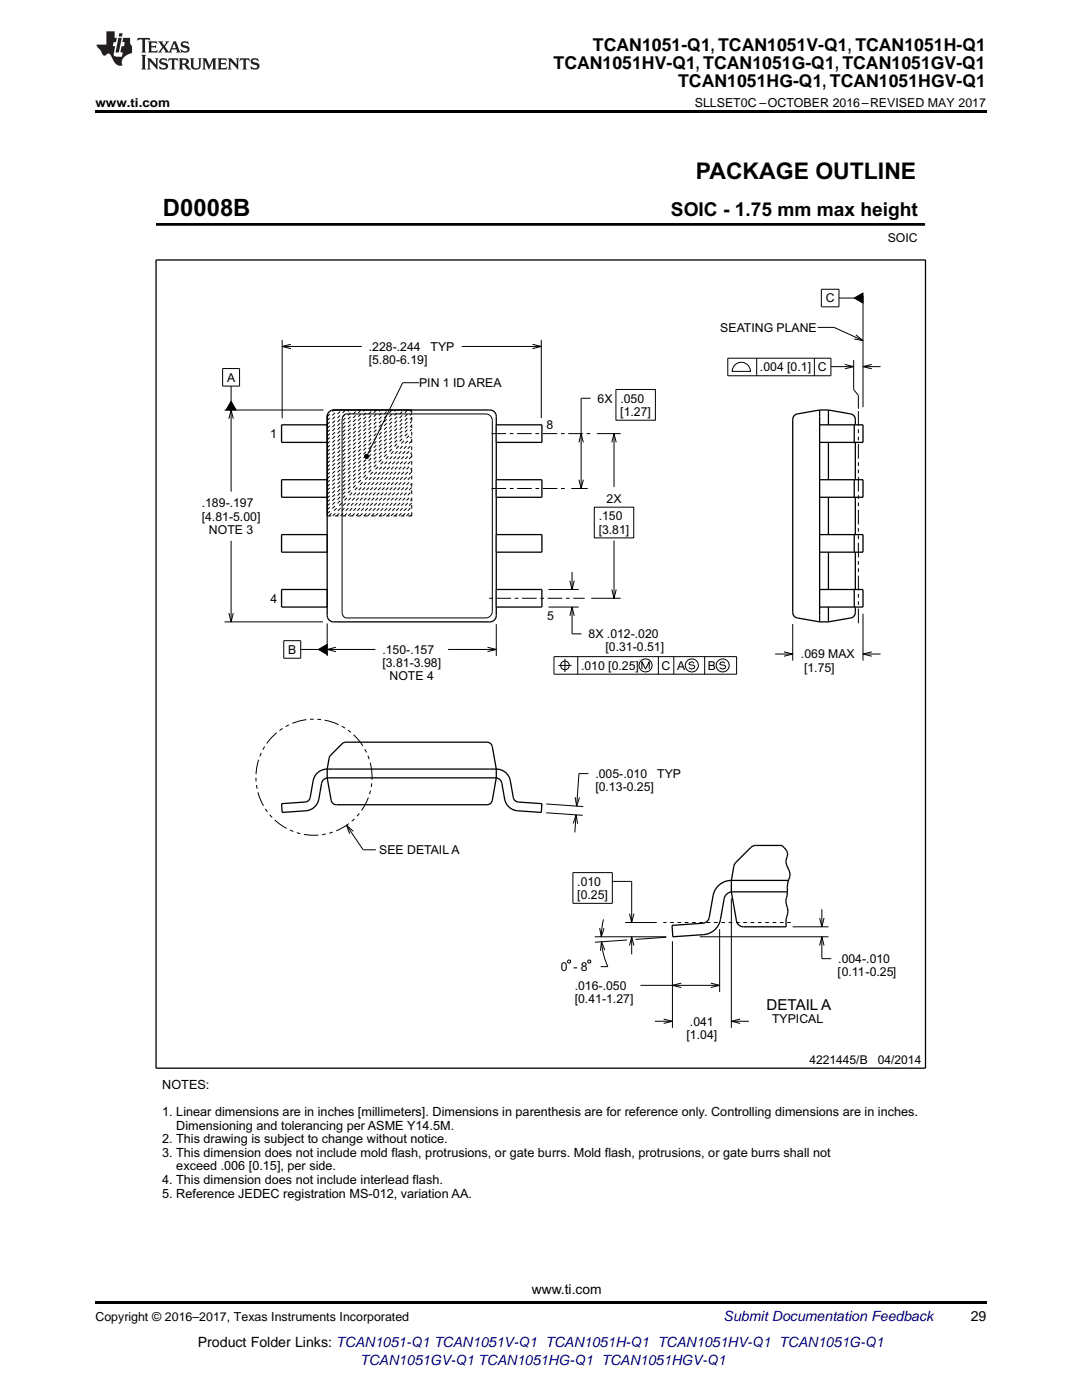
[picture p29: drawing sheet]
<svg xmlns="http://www.w3.org/2000/svg" width="216mm" height="279mm" viewBox="0 0 216 279" stroke-linecap="round" stroke-linejoin="round" font-family="sans-serif">
<defs><g id="words">
<text font-size="4.8" x="32.5" y="43.1">D0008B</text>
<text font-size="4.6" x="138.8" y="35.7">PACKAGE OUTLINE</text>
<text font-size="3.8" x="133.9" y="43.1">SOIC - 1.75 mm max height</text>
<g font-size="3.5">
<text x="118.3" y="10.2">TCAN1051-Q1, TCAN1051V-Q1, TCAN1051H-Q1</text>
<text x="110.5" y="13.8">TCAN1051HV-Q1, TCAN1051G-Q1, TCAN1051GV-Q1</text>
<text x="135.3" y="17.3">TCAN1051HG-Q1, TCAN1051HGV-Q1</text>
</g>
<text font-size="3" x="153" y="201.5">DETAIL A</text>
<g font-size="2.8">
<text x="106.1" y="258.2">www.ti.com</text>
<text x="193.7" y="263.6">29</text>
<text x="39.5" y="268.9">Product Folder Links: TCAN1051-Q1 TCAN1051V-Q1 TCAN1051H-Q1 TCAN1051HV-Q1 TCAN1051G-Q1</text>
</g>
<g font-size="2.8" fill="#0000c8">
<text x="144.4" y="263.6">Submit Documentation Feedback</text>
<text x="71.9" y="272.4">TCAN1051GV-Q1 TCAN1051HG-Q1 TCAN1051HGV-Q1</text>
</g>
<g font-size="2.5">
<text x="19" y="21.4">www.ti.com</text>
<text x="138.6" y="21.4">SLLSET0C –OCTOBER 2016–REVISED MAY 2017</text>
<text x="32.4" y="217.3">NOTES:</text>
<text x="32.4" y="222.7">1. Linear dimensions are in inches [millimeters]. Dimensions in parenthesis are for reference only. Controlling dimensions are in inches.</text>
<text x="35.2" y="225.4">Dimensioning and tolerancing per ASME Y14.5M.</text>
<text x="32.4" y="228.2">2. This drawing is subject to change without notice.</text>
<text x="32.4" y="230.9">3. This dimension does not include mold flash, protrusions, or gate burrs. Mold flash, protrusions, or gate burrs shall not</text>
<text x="35.2" y="233.6">exceed .006 [0.15], per side.</text>
<text x="32.4" y="236.3">4. This dimension does not include interlead flash.</text>
<text x="32.4" y="239">5. Reference JEDEC registration MS-012, variation AA.</text>
<text x="19" y="263.6">Copyright © 2016–2017, Texas Instruments Incorporated</text>
</g>
<g font-size="2.4">
<text x="177.2" y="48.3">SOIC</text>
<text x="164.8" y="60.4">C</text>
<text x="73.6" y="70">.228-.244</text>
<text x="85.9" y="70">TYP</text>
<text x="143.7" y="66.2">SEATING PLANE</text>
<text x="45.3" y="76.2">A</text>
<text x="73.6" y="72.6">[5.80-6.19]</text>
<text x="83.6" y="77.3">PIN 1 ID AREA</text>
<text x="151.6" y="74.1">.004 [0.1] C</text>
<text x="119.2" y="80.4">6X .050</text>
<text x="123.8" y="83">[1.27]</text>
<text x="53.9" y="87.4">1</text>
<text x="109" y="85.7">8</text>
<text x="40.3" y="101.3">.189-.197</text>
<text x="121" y="100.3">2X</text>
<text x="40.3" y="103.9">[4.81-5.00]</text>
<text x="41.7" y="106.5">NOTE 3</text>
<text x="119.5" y="103.8">.150</text>
<text x="119.5" y="106.5">[3.81]</text>
<text x="53.9" y="120.3">4</text>
<text x="109.2" y="123.8">5</text>
<text x="57.5" y="130.5">B</text>
<text x="76.3" y="130.5">.150-.157</text>
<text x="117.4" y="127.4">8X .012-.020</text>
<text x="120.8" y="130">[0.31-0.51]</text>
<text x="159.8" y="131.4">.069 MAX</text>
<text x="76.3" y="133.1">[3.81-3.98]</text>
<text x="77.7" y="135.7">NOTE 4</text>
<text x="115.9" y="133.7">.010 [0.25]</text>
<text x="132" y="133.7">C A</text>
<text x="141.3" y="133.7">B</text>
<text x="160.4" y="134">[1.75]</text>
<text x="118.8" y="155.3">.005-.010</text>
<text x="131.1" y="155.3">TYP</text>
<text x="118.8" y="157.9">[0.13-0.25]</text>
<text x="75.7" y="170.5">SEE DETAIL A</text>
<text x="115.2" y="176.8">.010</text>
<text x="115.2" y="179.4">[0.25]</text>
<text x="111.9" y="193.8">0 - 8</text>
<text x="114.7" y="197.5">.016-.050</text>
<text x="167.1" y="194.8">[0.11-0.25]</text>
<text x="167.3" y="192.2">.004-.010</text>
<text x="114.7" y="200.2">[0.41-1.27]</text>
<text x="137" y="207.3">[1.04]</text>
<text x="137.7" y="204.7">.041</text>
<text x="154.1" y="204.2">TYPICAL</text>
<text x="161.5" y="212.3">4221445/B</text>
<text x="175.2" y="212.3">04/2014</text>
</g>
<text font-size=".3" x="103.9" y="45">SCALE 2.800</text>
</g></defs>
<path d="M19 22h177.8v.5h-177.8zM170.4 59.5l1.8-1v2zM46.1 80.1l1 1.7h-2zM72.8 90.9l.3-.2h.3l.2 .4-.2 .3-.3 .1-.3-.2zM63.5 129.6l1.8-1v2zM19 259.7h177.8v.5h-177.8z" fill="#000"/>
<g fill="none" stroke="#000" stroke-width=".2">
<path d="M31.1 44.8h153.4M163.9 57.7h3.5v3.5h-3.5zM167.4 59.5h3M170.4 59.5l1.8-1v2zM172.2 59.1v22.2M184.5 44.6v.4M44.4 73.6h3.4v3.5h-3.4zM46.1 77.1v3M56.3 67.8v15.7M56.3 69.1h15.9M58.1 68.7l-1.8 .4 1.8 .5M83.6 76.4h-3.2l-7.1 14.3"/>
<path d="M92.1 69.1h15.9M106.3 68.7l1.7 .4-1.7 .5M108 67.8v15.6M117.8 79.5h-1.8v18M122.9 77.7h7.9v6.2h-7.9zM145.2 71.5h20.6v3.5h-20.6zM146.5 73a1.83 1.83 0 0 1 2-.6 1.83 1.83 0 0 1 1.2 1.7h-3.6zM151 71.5v3.5M162.5 71.5v3.5M163.1 65.3h3.3l5.8 2.7M165.9 73.2h4.4M168.6 72.7l1.7 .5-1.7 .4"/>
<path d="M170.3 71.9v5.8l1 1.2v2.7M170.8 66.8l1.4 1.2-1.8-.4M172.2 73.2h3.5M174 72.7l-1.8 .5 1.8 .4M44.8 81.8h19.7M45.7 83.6l.4-1.8 .5 1.8M46.1 80.1l1 1.7h-2zM46.1 81.8v16.3M68.6 82.8l.4-.2h27.9l.6 .2 .5 .4 .2 .7v38.1l-.1 .6-.4 .5-.8 .2h-27.9l-.5-.3-.2-.8v-38.5zM72.8 90.9l.3-.2h.3l.2 .4-.2 .3-.3 .1-.3-.2zM114 97.5h3.3M115.5 88.3l.5-1.8 .4 1.8"/>
<path d="M115.5 95.7l.5 1.8 .4-1.8M119.1 86.5h4.7M122.1 88.3l.4-1.8 .5 1.8M122.5 86.5v10.7M46.1 107.9v16.2M109.4 117.6h6.1M113.7 115.9l.4 1.7 .5-1.7M114.1 114.1v3.5M118 119.4h5.8M118.6 101.2h7.9v6.1h-7.9zM122.1 117.6l.4 1.8 .5-1.8M122.5 107.9v11.5"/>
<path d="M44.8 124.1h19.6M45.7 122.4l.4 1.7 .5-1.7M56.6 127.9h3.4v3.5h-3.4zM60 129.6h3.5M63.5 129.6l1.8-1v2zM65.3 129.6h9.6M65.3 124.4v6.5M67 129.2l-1.7 .4 1.7 .5M89.4 129.6h9.6M97.3 129.2l1.7 .4-1.7 .5M99 124.6v6.3M109.4 121.2h6.1"/>
<path d="M110.5 131h36.5v3.6h-36.5zM111.4 132.8h2.6M112.7 131.5v2.6M113.7 122.9l.4-1.7 .5 1.7M114.1 121.2v5.3h1.9M115.3 131v3.6M128.1 133.5v-1.4l.7 1.4 .7-1.4v1.4M131.4 131v3.6M134.4 131v3.6M138.5 132.4l-.4-.3-.5 .1-.1 .3 .1 .2 .9 .1 .1 .3-.1 .3-.4 .1-.6-.3M140.6 131v3.6M144.6 132.4l-.4-.3-.4 .1-.2 .3 .2 .2 .8 .1 .2 .3-.2 .3-.4 .1-.6-.3"/>
<path d="M154.7 130.5h3.5M156.4 130.1l1.8 .4-1.8 .5M158.2 124.5v7.3M172.2 130.5h3.5M172.2 122.5v9.3M174 130.1l-1.8 .4 1.8 .5M114.8 159.1l.3 1.8 .5-1.7M117.4 154.4h-1.9l-.4 6.5M69.1 164.7l3.4 4.9h2.5M70.5 165.9l-1.4-1.2 .7 1.7M109 162.2l7.3 .5M109 160.5l7.4 .5"/>
<path d="M114.3 174.1h7.9v6.2h-7.9zM114.4 164.3l.5-1.7 .4 1.8M114.9 162.6l-.2 3.5M122.2 175.9h3.8v8.2M145.9 179.3v25.8M113.3 191.7l.4-.1 .1 .4-.4 .2zM117.3 191.7l.4-.1 .2 .4-.5 .2zM118.7 187h14.2M119.7 185.2l.3 1.8 .5-1.8M120 188l.5 2.8 .8 2.1h-1.4M120.4 183.5l-.3 1.7-.1 1.8M120.7 189.6l-.7-1.6-.2 1.7"/>
<path d="M124.7 184.1h6.3M125.1 187.6l-6.4 .4M125.6 182.4l.4 1.7 .5-1.7M125.6 188.7l.4-1.7 .5 1.7M126 187v3.5M127.8 196.6h15.8M132.9 187l-6.1 .5M134.2 187.9v17.2M135.9 196.2l-1.7 .4 1.7 .5M139.6 187h25.7M141.8 196.2l1.8 .4-1.8 .5M143.6 185.4v12.6"/>
<path d="M158.2 185h7.1M163.6 183.2l.4 1.8 .4-1.8M163.6 188.7l.4-1.7 .4 1.7M164 187v4.3h1.9M164 181.5v3.5M130.7 203.8h3.5M132.4 203.4l1.8 .4-1.8 .5M145.9 203.8h3.5M147.7 203.4l-1.8 .4 1.8 .5"/>
<circle cx="112.7" cy="132.8" r=".87"/>
<circle cx="128.8" cy="132.8" r="1.31"/>
<circle cx="138" cy="132.8" r="1.31"/>
<circle cx="144.2" cy="132.8" r="1.31"/>
</g>
<g fill="none" stroke="#000" stroke-width=".26">
<path d="M31.1 51.9h153.6v161.3h-153.6zM65.3 82.9v39.9M65.3 84.8h-9.1v3.5h9.1M65.3 95.7h-9.1v3.5h9.1M66.4 81.8h31.3M66.6 81.8l-.5 .1-.4 .3-.3 .4-.1 .5M66.6 81.8h.1M97.7 81.8h.1M97.7 81.8l.9 .4 .4 .9v39.7M99 95.7h9.1v3.5h-9.1M99 84.8h9.1v3.5h-9.1M163.5 83.1h.1"/>
<path d="M163.5 81.8l-4.4 .8a1.1 1.1 0 0 0-.9 1.1v38.5a1.1 1.1 0 0 0 .9 1.1l4.4 .8M163.5 81.8h1.8M163.5 95.7h8.7v3.5h-8.7M163.5 84.8h8.7v3.5h-8.7M163.5 81.8v42.3M165.3 81.8l4.5 .8a1.1 1.1 0 0 1 .9 1.1v1.1M165.3 81.8v3M165.3 88.3v7.4M165.3 99.2v7.5M170.5 84.8v3.5M170.5 95.7v3.5M170.7 88.3v7.4"/>
<path d="M170.7 99.2v7.5M65.3 106.7h-9.1v3.5h9.1M65.3 117.6h-9.1v3.6h9.1M99 117.6h9.1v3.6h-9.1M99 106.7h9.1v3.5h-9.1M163.5 117.6h8.7v3.6h-8.7M163.5 106.7h8.7v3.5h-8.7M165.3 110.2v7.4M170.5 106.7v3.5M170.5 117.6v3.6M170.7 110.2v7.4M65.3 122.8h.1"/>
<path d="M65.3 122.8l.4 .9 .9 .4M66.6 124.1h.1M66.6 124.1h31.1M97.7 124.1h.1M99 122.8h.1M99 122.8l-.4 .9-.9 .4M163.5 122.8h.1M163.5 124.1h1.8M165.3 121.2v2.9M170.7 121.2v1a1.1 1.1 0 0 1-.9 1.1l-4.5 .8M65.3 153.5a2.85 2.85 0 0 0-2.8 2.3l-.6 3.4a1.1 1.1 0 0 1-1 .9l-4.7 .3 .1 1.7 4.7-.3a2.85 2.85 0 0 0 2.6-2.3l.6-3.2a1.31 1.31 0 0 1 1.1-1.1M65.3 153.5h33.7"/>
<path d="M65.3 153.5l.5-2.6 2.5-2.5 .4-.2 28.5-.1a1.09 1.09 0 0 1 1 .9l.8 4.5M65.3 155.2l.8 4.5a1.1 1.1 0 0 0 1.1 .9h30a1.1 1.1 0 0 0 1-.9l.8-4.5M65.3 153.5v1.7M65.3 155.2h33.7M66.6 153.5h.1M97.7 153.5h.1M99 153.5v1.7M99 153.5a2.85 2.85 0 0 1 2.8 2.3l.6 3.4a1.1 1.1 0 0 0 1 .9l4.7 .3-.1 1.7-4.7-.3a2.85 2.85 0 0 1-2.6-2.3l-.6-3.2a1.31 1.31 0 0 0-1.1-1.1M145.9 175.7a3.7 3.7 0 0 0-3.6 3.1l-.8 4.3a1.43 1.43 0 0 1-1.3 1.2l-6.1 .4 .2 2.3 6.1-.5a3.7 3.7 0 0 0 3.4-3l.7-4.1a1.71 1.71 0 0 1 1.4-1.4M145.9 175.7h11.4M145.9 175.7l.7-3.4 3.4-3.3 .8-.3h5.2a2.01 2.01 0 0 1 .9 2.7l-.1 .6 .2 .8a2.43 2.43 0 0 1 .4 2.8l-.3 1.5a5.8 5.8 0 0 1-.3 2.6l.1 .7a3.5 3.5 0 0 1 0 3.1l-.1 1.5h-8.4a1.42 1.42 0 0 1-1.4-1.2l-1.1-5.8M145.9 175.7v2.3"/>
<path d="M145.9 178h11.2"/>
</g>
<g fill="none" stroke="#000" stroke-width=".2" stroke-dasharray=".7 .7" stroke-linecap="butt">
<path d="M65.3 83.2l1.3-1.4M65.3 83.9l2.1-2.1M65.3 84.7l2.9-2.9M65.3 85.5l3.6-3.7M65.3 86.3l4.4-4.5M65.3 87l5.2-5.2M65.3 87.8l6-6M65.3 88.6l6.7-6.8M65.3 89.4l7.5-7.6M65.3 90.1l8.3-8.3M65.3 90.9l9.1-9.1M65.3 91.7l9.8-9.9"/>
<path d="M65.3 92.5l10.6-10.7M65.3 93.2l11.4-11.4M65.3 94l12.2-12.2M65.3 94.8l12.9-13M65.3 95.6l13.7-13.8M65.3 96.3l14.5-14.5M65.3 97.1l15.3-15.3M65.3 97.9l16-16.1M65.3 98.7l16.8-16.9M65.3 99.4l16.9-16.8M65.3 100.2l16.9-16.9M65.3 101l16.9-16.9"/>
<path d="M65.3 101.8l16.9-16.9M65.3 102.5l16.9-16.8M65.6 103l16.6-16.6M66.4 103l15.8-15.8M67.2 103l15-15M67.9 103l14.3-14.2M68.7 103l13.5-13.5M69.5 103l12.7-12.7M70.3 103l11.9-11.9M71 103l11.2-11.1M71.8 103l10.4-10.4M72.6 103l9.6-9.6"/>
<path d="M73.4 103l8.8-8.8M74.1 103l8.1-8M74.9 103l7.3-7.3M75.7 103l6.5-6.5M76.5 103l5.7-5.7M77.2 103l5-4.9M78 103l4.2-4.2M78.8 103l3.4-3.4M79.6 103l2.6-2.6M80.3 103l1.9-1.8M81.1 103l1.1-1.1M81.9 103l.3-.3"/>
<path d="M82.2 103v-21.2M82.2 103h-16.9M157.8 184.1h-25.5"/>
</g>
<path d="M31.1 44.8h153.4" fill="none" stroke="#000" stroke-width=".54"/>
<path d="M65.3 84.8v3.5M65.3 95.7v3.5M99 84.8v3.5M99 95.7v3.5M65.3 106.7v3.5M65.3 117.6v3.6M99 106.7v3.5M99 117.6v3.6" fill="none" stroke="#00a600" stroke-width=".26"/>
<path d="M112.7 97.5h-15.3M117.8 86.5h-20.4M97.6 119.4h19.1" fill="none" stroke="#000" stroke-width=".2" stroke-dasharray=".7 .7 2.9 .7" stroke-linecap="butt"/>
<g fill="none" stroke="#000" stroke-width=".2" stroke-dasharray="2.9 .7 .7 .7 .7 .7" stroke-linecap="butt">
<path d="M171.3 124.4v-42.4"/>
<circle cx="62.7" cy="155.1" r="11.6"/>
</g>
<g fill="#231f20">
<path d="M27.5 7.6l-.1 .5 .4-.2h.6v.1v2.1l-.2 .4h1l-.3-.4v-2.1l.1-.1h.5l.5 .2-.2-.5zM29.5 8.3l.2 .3v1.5l-.2 .4h1.8l.2-.6a1.04 1.04 0 0 1-1.3 .2v-.7h.6l.3 .2v-.6l-.3 .2h-.6v-.6l.8-.1 .4 .3-.2-.5zM31.5 8.3l.9 1.1-.9 1.1h.8l-.2-.2 .5-.7 .4 .7-.2 .2h1.5l-.1-.2 .1-.4h.9l.1 .4-.2 .2h1l-.3-.3-.7-1.9h-.5l-.9 2-.8-1 .9-1h-.8l.1 .3-.3 .5-.4-.6 .2-.2zM34.7 8.6l.4 1h-.7zM36.3 8.4a.63 .63 0 0 0-.2 .7 .63 .63 0 0 0 .6 .4l.6 .2 .1 .2a.75 .75 0 0 1-.7 .4 .75 .75 0 0 1-.6-.5l.1 .7 .1-.1a1.11 1.11 0 0 0 1.5-.6 1.13 1.13 0 0 0-1.2-.8l-.1-.4a1.04 1.04 0 0 1 1.2 .2l-.2-.5-.1 .1-.5-.2zM28.2 10.9l.2 .4v2.2l-.2 .4h1l-.3-.4v-2.2l.3-.4zM29.3 11.6l.3 .4v1.5l-.3 .4h.8l-.2-.4v-1.3l1.5 1.7v-1.9l.2-.4h-.7l.2 .4v.9l-1.1-1.3zM32 11.8a.62 .62 0 0 0-.2 .7 .62 .62 0 0 0 .6 .4l.6 .1 .1 .3a.76 .76 0 0 1-.7 .3 .76 .76 0 0 1-.6-.4l.1 .7 .1-.1a1.11 1.11 0 0 0 1.5-.6 1.13 1.13 0 0 0-1.2-.8l-.1-.4a1.04 1.04 0 0 1 1.2 .2l-.2-.6-.1 .1-.5-.1zM33.7 11.6l-.2 .6a.61 .61 0 0 1 .8-.3v1.6l-.2 .4h.9l-.2-.4v-1.6a.63 .63 0 0 1 .8 .3l-.2-.6zM35.6 11.6l.3 .4v1.5l-.3 .4h1l-.2-.2v-.8l.5 .2a.76 .76 0 0 0 1.2 .7l-1-1a.58 .58 0 0 0 .6-.5 .58 .58 0 0 0-.5-.6zM36.4 11.9h.1a.45 .45 0 0 1 .5 .1 .45 .45 0 0 1 .1 .5l-.7 .2zM37.9 11.6l.2 .2a2.17 2.17 0 0 0 .3 1.9 .99 .99 0 0 0 1.6-.6v-1.1l.2-.4h-.7l.2 .2a1.92 1.92 0 0 1-.2 1.8 .6 .6 0 0 1-.9-.5v-1.1l.2-.4zM40.4 11.6l.2 .4v1.5l-.2 .4h.7l-.2-.4v-1.4l.8 1.8 .8-1.8v1.4l-.2 .4h.9l-.2-.4v-1.5l.2-.4h-.8l-.6 1.5-.6-1.5zM43.4 11.6l.2 .4v1.5l-.2 .4h1.8l.2-.6a1.04 1.04 0 0 1-1.3 .1v-.6h.5l.4 .2v-.6l-.4 .2h-.5v-.7h.8l.3 .3-.1-.6zM45.5 11.6l.2 .4v1.5l-.2 .4h.7l-.2-.4v-1.3l1.5 1.7v-1.9l.2-.4h-.7l.2 .4v.9l-1.1-1.3zM47.9 11.6l-.1 .6a.61 .61 0 0 1 .8-.3v1.6l-.3 .4h1l-.3-.4 .1-1.6a.63 .63 0 0 1 .7 .3l-.1-.6zM50.2 11.8a.62 .62 0 0 0-.2 .7 .62 .62 0 0 0 .6 .4l.6 .1 .2 .3a.76 .76 0 0 1-.8 .3 .76 .76 0 0 1-.6-.4l.1 .7 .2-.1a1.11 1.11 0 0 0 1.5-.6 1.13 1.13 0 0 0-1.3-.8l-.1-.4a1.04 1.04 0 0 1 1.2 .2l-.1-.6-.2 .1-.5-.1z"/>
<path d="M21.2 6.3v2.6h-1.9l.1 .4 .7 .9a.91 .91 0 0 0 1 .8 .56 .56 0 0 1 .5-.3 .56 .56 0 0 1 .5 .3l.4 .8a1.53 1.53 0 0 0 1.9 1.2 1.54 1.54 0 0 1 1-2.1l.9-.3v-1.4a1.52 1.52 0 0 1-.3-1.6h-1.4l-.2 .8h.5l-.2 .8h-.4l-.2 1v.2l.4 .1-.2 .8a1.93 1.93 0 0 1-1.6-.3l.3-1.8h-.5l.2-.8h.4l.2-.8h-.4v-1.3zM23.6 7.6l-.6 2.9h.7l.6-2.9zM23.8 6.6l-.1 .7h.6l.2-.7z"/>
</g>
<use href="#words"/>
</svg>
